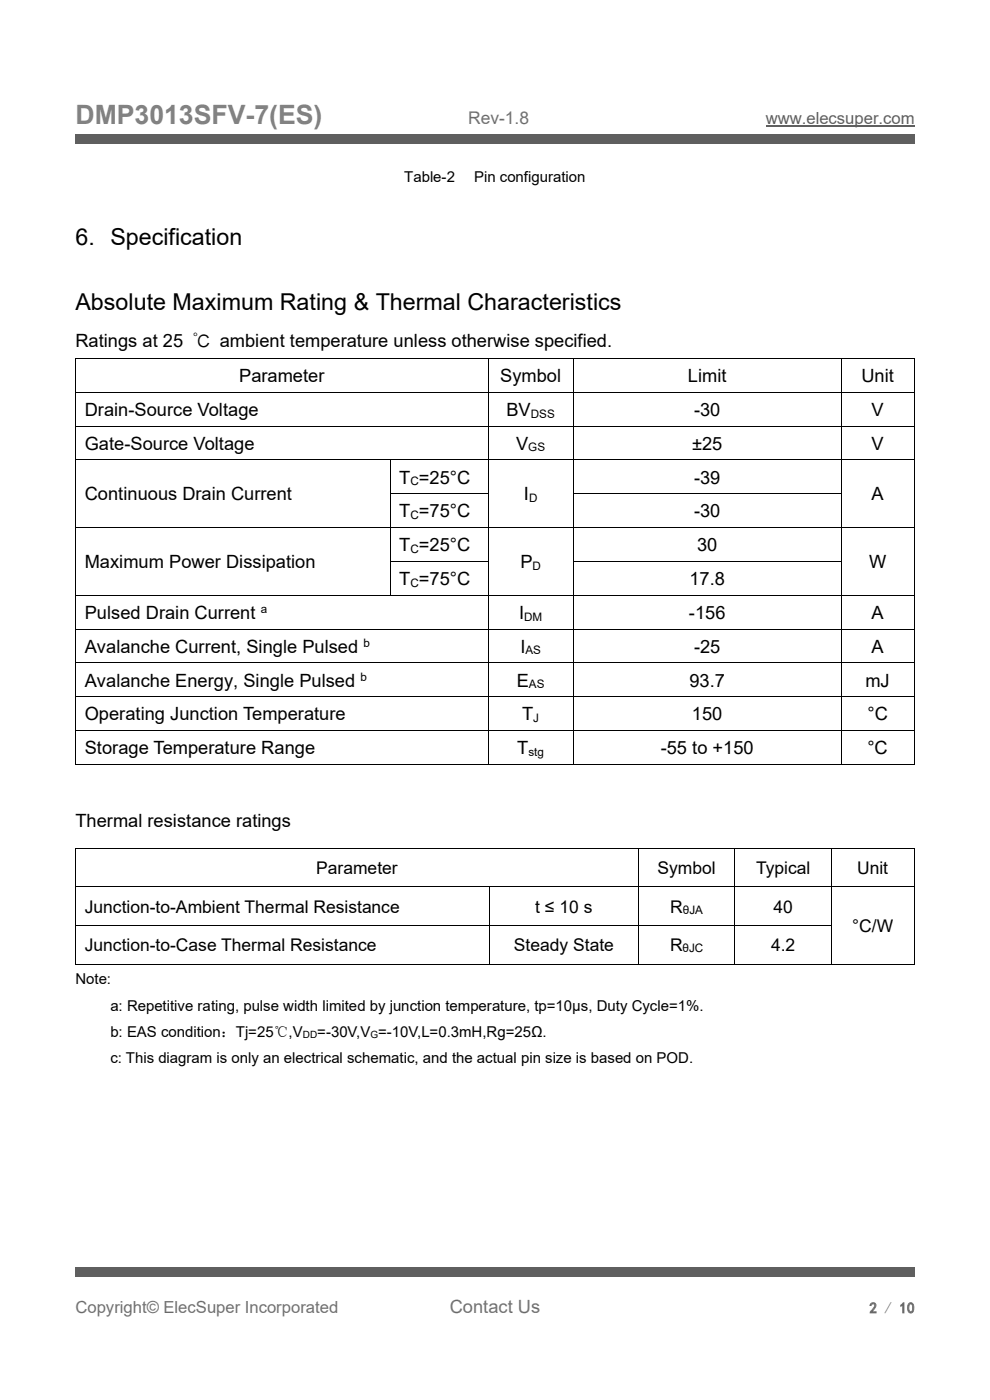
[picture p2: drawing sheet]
<svg xmlns="http://www.w3.org/2000/svg" width="210mm" height="297mm" viewBox="0 0 210 297" stroke-linecap="round" stroke-linejoin="round" font-family="sans-serif">
<defs><g id="words">
<text font-size="5.7" fill="#808080" x="16" y="26.3">DMP3013SFV-7(ES)</text>
<g font-size="4.9">
<text x="16" y="52">6. Specification</text>
<text x="16" y="65.8">Absolute Maximum Rating &amp; Thermal Characteristics</text>
</g>
<g font-size="3.9">
<text x="16" y="73.6">Ratings at 25 ℃ ambient temperature unless otherwise specified.</text>
<text x="50.7" y="81">Parameter</text>
<text x="106.1" y="81">Symbol</text>
<text x="145.9" y="81">Limit</text>
<text x="182.7" y="81">Unit</text>
<text x="18" y="88.2">Drain-Source Voltage</text>
<text x="107.4" y="88.2">BV</text>
<text x="147.2" y="88.2">-30</text>
<text x="184.9" y="88.2">V</text>
<text x="18" y="95.4">Gate-Source Voltage</text>
<text x="109.5" y="95.4">V</text>
<text x="146.8" y="95.4">±25</text>
<text x="184.9" y="95.4">V</text>
<text x="18" y="106.2">Continuous Drain Current</text>
<text x="84.7" y="102.6">T =25°C</text>
<text x="111.1" y="106.2">I</text>
<text x="147.2" y="102.6">-39</text>
<text x="184.9" y="106.2">A</text>
<text x="84.7" y="109.8">T =75°C</text>
<text x="147.2" y="109.8">-30</text>
<text x="84.7" y="116.9">T =25°C</text>
<text x="147.9" y="116.9">30</text>
<text x="18" y="120.5">Maximum Power Dissipation</text>
<text x="84.7" y="124.1">T =75°C</text>
<text x="110.4" y="120.5">P</text>
<text x="146.3" y="124.1">17.8</text>
<text x="184.4" y="120.5">W</text>
<text x="18" y="131.3">Pulsed Drain Current</text>
<text x="110.1" y="131.3">I</text>
<text x="146.2" y="131.3">-156</text>
<text x="184.9" y="131.3">A</text>
<text x="18" y="138.5">Avalanche Current, Single Pulsed</text>
<text x="110.4" y="138.5">I</text>
<text x="147.2" y="138.5">-25</text>
<text x="184.9" y="138.5">A</text>
<text x="18" y="145.7">Avalanche Energy, Single Pulsed</text>
<text x="109.6" y="145.7">E</text>
<text x="146.3" y="145.7">93.7</text>
<text x="183.6" y="145.7">mJ</text>
<text x="18" y="152.8">Operating Junction Temperature</text>
<text x="110.8" y="152.8">T</text>
<text x="146.8" y="152.8">150</text>
<text x="184" y="152.8">°C</text>
<text x="18" y="160">Storage Temperature Range</text>
<text x="109.7" y="160">T</text>
<text x="140.2" y="160">-55 to +150</text>
<text x="184" y="160">°C</text>
<text x="16" y="175.4">Thermal resistance ratings</text>
</g>
<text font-size="3.9" fill="#707070" x="95.4" y="278.6">Contact Us</text>
<text font-size="3.7" fill="#707070" x="99.3" y="26.3">Rev-1.8</text>
<g font-size="3.7">
<text x="67.1" y="185.4">Parameter</text>
<text x="139.5" y="185.4">Symbol</text>
<text x="160.4" y="185.4">Typical</text>
<text x="181.8" y="185.4">Unit</text>
<text x="18" y="193.6">Junction-to-Ambient Thermal Resistance</text>
<text x="113.5" y="193.6">t ≤ 10 s</text>
<text x="142.2" y="193.6">R</text>
<text x="164.1" y="193.6">40</text>
<text x="180.8" y="197.7">°C/W</text>
<text x="18" y="201.8">Junction-to-Case Thermal Resistance</text>
<text x="109" y="201.8">Steady State</text>
<text x="142.1" y="201.8">R</text>
<text x="163.6" y="201.8">4.2</text>
</g>
<text font-size="3.5" fill="#5f5f5f" x="162.5" y="26.3">www.elecsuper.com</text>
<text font-size="3.5" fill="#707070" x="16" y="278.6">Copyright© ElecSuper Incorporated</text>
<g font-size="3.2">
<text x="85.8" y="38.6">Table-2</text>
<text x="100.6" y="38.6">Pin configuration</text>
<text x="16" y="208.8">Note:</text>
<text x="23.4" y="214.5">a: Repetitive rating, pulse width limited by junction temperature, tp=10μs, Duty Cycle=1%.</text>
<text x="23.4" y="220">b: EAS condition：Tj=25℃,V</text>
<text x="67.3" y="220">=-30V,V =-10V,L=0.3mH,Rg=25Ω.</text>
<text x="23.4" y="225.5">c: This diagram is only an electrical schematic, and the actual pin size is based on POD.</text>
</g>
<text font-size="3.2" fill="#707070" x="184.4" y="278.6">2 / 10</text>
<g font-size="2.5">
<text x="112.6" y="88.6">DSS</text>
<text x="112.1" y="95.8">GS</text>
<text x="87.1" y="103">C</text>
<text x="112.2" y="106.5">D</text>
<text x="87.1" y="110.1">C</text>
<text x="87.1" y="117.3">C</text>
<text x="87.1" y="124.5">C</text>
<text x="113" y="120.9">D</text>
<text x="55.3" y="130.1">a</text>
<text x="111.2" y="131.7">DM</text>
<text x="77.1" y="137.2">b</text>
<text x="111.5" y="138.8">AS</text>
<text x="76.5" y="144.4">b</text>
<text x="112.2" y="146">AS</text>
<text x="113.1" y="153.2">J</text>
<text x="112.1" y="160.4">stg</text>
<text x="144.9" y="193.8">θJA</text>
<text x="144.8" y="202">θJC</text>
</g>
<g font-size="2.1">
<text x="64.3" y="220.1">DD</text>
<text x="78.6" y="220.1">G</text>
</g>
</g></defs>
<path d="M162.5 26.8h31.5" fill="none" stroke="#5f5f5f" stroke-width=".25"/>
<path d="M16 28.4h178v2.1h-178z" fill-rule="evenodd" fill="#5f5f5f"/>
<path d="M16 267.9h178v3.9h-178z" fill-rule="evenodd" fill="#fff"/>
<path d="M16 268.8h178v2.1h-178z" fill-rule="evenodd" fill="#5f5f5f"/>
<g fill="#000">
<path d="M16 75.9h.2v.2h-.2zM103.4 75.9h.2v.2h-.2zM121.5 75.9h.2v.2h-.2zM178.4 75.9h.1v.2h-.1zM193.8 75.9h.2v.2h-.2zM16 83.1h.2v.2h-.2zM16 90.3h.2v.2h-.2zM16 97.5h.2v.2h-.2zM82.7 97.5h.2v.2h-.2zM103.4 83.1h.2v.2h-.2zM103.4 90.3h.2v.2h-.2zM103.4 97.5h.2v.2h-.2z"/>
<path d="M121.5 83.1h.2v.2h-.2zM121.5 90.3h.2v.2h-.2zM121.5 97.5h.2v.2h-.2zM178.4 83.1h.1v.2h-.1zM178.4 90.3h.1v.2h-.1zM178.4 97.5h.1v.2h-.1zM193.8 83.1h.2v.2h-.2zM193.8 90.3h.2v.2h-.2zM193.8 97.5h.2v.2h-.2zM16 104.7h.2v.1h-.2zM16 111.8h.2v.2h-.2zM16 119h.2v.2h-.2z"/>
<path d="M82.7 104.7h.2v.1h-.2zM82.7 111.8h.2v.2h-.2zM82.7 119h.2v.2h-.2zM103.4 104.7h.2v.1h-.2zM103.4 111.8h.2v.2h-.2zM103.4 119h.2v.2h-.2zM121.5 104.7h.2v.1h-.2zM121.5 111.8h.2v.2h-.2zM121.5 119h.2v.2h-.2zM178.4 104.7h.1v.1h-.1zM178.4 111.8h.1v.2h-.1zM178.4 119h.1v.2h-.1z"/>
<path d="M193.8 104.7h.2v.1h-.2zM193.8 111.8h.2v.2h-.2zM193.8 119h.2v.2h-.2zM16 126.2h.2v.2h-.2zM16 133.4h.2v.2h-.2zM82.7 126.2h.2v.2h-.2zM103.4 126.2h.2v.2h-.2zM103.4 133.4h.2v.2h-.2zM121.5 126.2h.2v.2h-.2zM121.5 133.4h.2v.2h-.2zM178.4 126.2h.1v.2h-.1zM178.4 133.4h.1v.2h-.1z"/>
<path d="M193.8 126.2h.2v.2h-.2zM193.8 133.4h.2v.2h-.2zM16 140.6h.2v.1h-.2zM16 147.7h.2v.2h-.2zM16 154.9h.2v.2h-.2zM103.4 140.6h.2v.1h-.2zM103.4 147.7h.2v.2h-.2zM103.4 154.9h.2v.2h-.2zM121.5 140.6h.2v.1h-.2zM121.5 147.7h.2v.2h-.2zM121.5 154.9h.2v.2h-.2zM178.4 140.6h.1v.1h-.1z"/>
<path d="M178.4 147.7h.1v.2h-.1zM178.4 154.9h.1v.2h-.1zM193.8 140.6h.2v.1h-.2zM193.8 147.7h.2v.2h-.2zM193.8 154.9h.2v.2h-.2zM16 162.1h.2v.2h-.2zM103.4 162.1h.2v.2h-.2zM121.5 162.1h.2v.2h-.2zM178.4 162.1h.1v.2h-.1zM193.8 162.1h.2v.2h-.2zM16 179.9h.2v.2h-.2zM16 188.1h.2v.2h-.2z"/>
<path d="M16 196.3h.2v.1h-.2zM103.7 188.1h.2v.2h-.2zM103.7 196.3h.2v.1h-.2zM135.4 179.9h.1v.2h-.1zM135.4 188.1h.1v.2h-.1zM135.4 196.3h.1v.1h-.1zM155.8 179.9h.2v.2h-.2zM155.8 188.1h.2v.2h-.2zM155.8 196.3h.2v.1h-.2zM176.3 179.9h.2v.2h-.2zM176.3 188.1h.2v.2h-.2zM176.3 196.3h.2v.1h-.2z"/>
<path d="M193.8 179.9h.2v.2h-.2zM193.8 188.1h.2v.2h-.2zM193.8 196.3h.2v.1h-.2zM16 204.5h.2v.1h-.2zM103.7 204.5h.2v.1h-.2zM135.4 204.5h.1v.1h-.1zM155.8 204.5h.2v.1h-.2zM176.3 204.5h.2v.1h-.2zM193.8 204.5h.2v.1h-.2z"/>
</g>
<g fill="none" stroke="#000" stroke-width=".21">
<path d="M16.1 76.1v7M16.2 76h87.2M103.5 76.1v7M103.6 76h17.9M121.6 76.1v7M121.7 76h56.7M178.5 76.1v7M178.5 76h15.3M193.9 76.1v7M16.1 83.3v7M16.1 90.5v7M16.1 97.7v7"/>
<path d="M16.2 83.2h87.2M16.2 90.4h87.2M16.2 97.6h66.5M82.8 97.7v7M82.9 97.6h20.5M103.5 83.3v7M103.5 90.5v7M103.5 97.7v7M103.6 83.2h17.9M103.6 90.4h17.9M103.6 97.6h17.9M121.6 83.3v7"/>
<path d="M121.6 90.5v7M121.6 97.7v7M121.7 83.2h56.7M121.7 90.4h56.7M121.7 97.6h56.7M178.5 83.3v7M178.5 90.5v7M178.5 97.7v7M178.5 83.2h15.3M178.5 90.4h15.3M178.5 97.6h15.3M193.9 83.3v7"/>
<path d="M193.9 90.5v7M193.9 97.7v7M16.1 104.8v7M16.1 112v7M16.1 119.2v7M16.2 111.9h66.5M82.8 104.8v7M82.8 112v7M82.8 119.2v7M82.9 104.8h20.5M82.9 111.9h20.5M82.9 119.1h20.5"/>
<path d="M103.5 104.8v7M103.5 112v7M103.5 119.2v7M103.6 111.9h17.9M121.6 104.8v7M121.6 112v7M121.6 119.2v7M121.7 104.8h56.7M121.7 111.9h56.7M121.7 119.1h56.7M178.5 104.8v7M178.5 112v7"/>
<path d="M178.5 119.2v7M178.5 111.9h15.3M193.9 104.8v7M193.9 112v7M193.9 119.2v7M16.1 126.4v7M16.1 133.6v7M16.2 126.3h66.5M16.2 133.5h87.2M82.9 126.3h20.5M103.5 126.4v7M103.5 133.6v7"/>
<path d="M103.6 126.3h17.9M103.6 133.5h17.9M121.6 126.4v7M121.6 133.6v7M121.7 126.3h56.7M121.7 133.5h56.7M178.5 126.4v7M178.5 133.6v7M178.5 126.3h15.3M178.5 133.5h15.3M193.9 126.4v7M193.9 133.6v7"/>
<path d="M16.1 140.7v7M16.1 147.9v7M16.1 155.1v7M16.2 140.7h87.2M16.2 147.8h87.2M16.2 155h87.2M103.5 140.7v7M103.5 147.9v7M103.5 155.1v7M103.6 140.7h17.9M103.6 147.8h17.9M103.6 155h17.9"/>
<path d="M121.6 140.7v7M121.6 147.9v7M121.6 155.1v7M121.7 140.7h56.7M121.7 147.8h56.7M121.7 155h56.7M178.5 140.7v7M178.5 147.9v7M178.5 155.1v7M178.5 140.7h15.3M178.5 147.8h15.3M178.5 155h15.3"/>
<path d="M193.9 140.7v7M193.9 147.9v7M193.9 155.1v7M16.2 162.2h87.2M103.6 162.2h17.9M121.7 162.2h56.7M178.5 162.2h15.3M16.1 180.1v8M16.1 188.3v8M16.1 196.4v8.1M16.2 180h119.2M16.2 188.2h87.5"/>
<path d="M16.2 196.4h87.5M103.8 188.3v8M103.8 196.4v8.1M103.9 188.2h31.5M103.9 196.4h31.5M135.4 180.1v8M135.4 188.3v8M135.4 196.4v8.1M135.5 180h20.3M135.5 188.2h20.3M135.5 196.4h20.3M155.9 180.1v8"/>
<path d="M155.9 188.3v8M155.9 196.4v8.1M156 180h20.3M156 188.2h20.3M156 196.4h20.3M176.4 180.1v8M176.4 188.3v8M176.4 196.4v8.1M176.5 180h17.3M176.5 188.2h17.3M193.9 180.1v8M193.9 188.3v8"/>
<path d="M193.9 196.4v8.1M16.2 204.6h87.5M103.9 204.6h31.5M135.5 204.6h20.3M156 204.6h20.3M176.5 204.6h17.3"/>
</g>
<use href="#words"/>
</svg>
